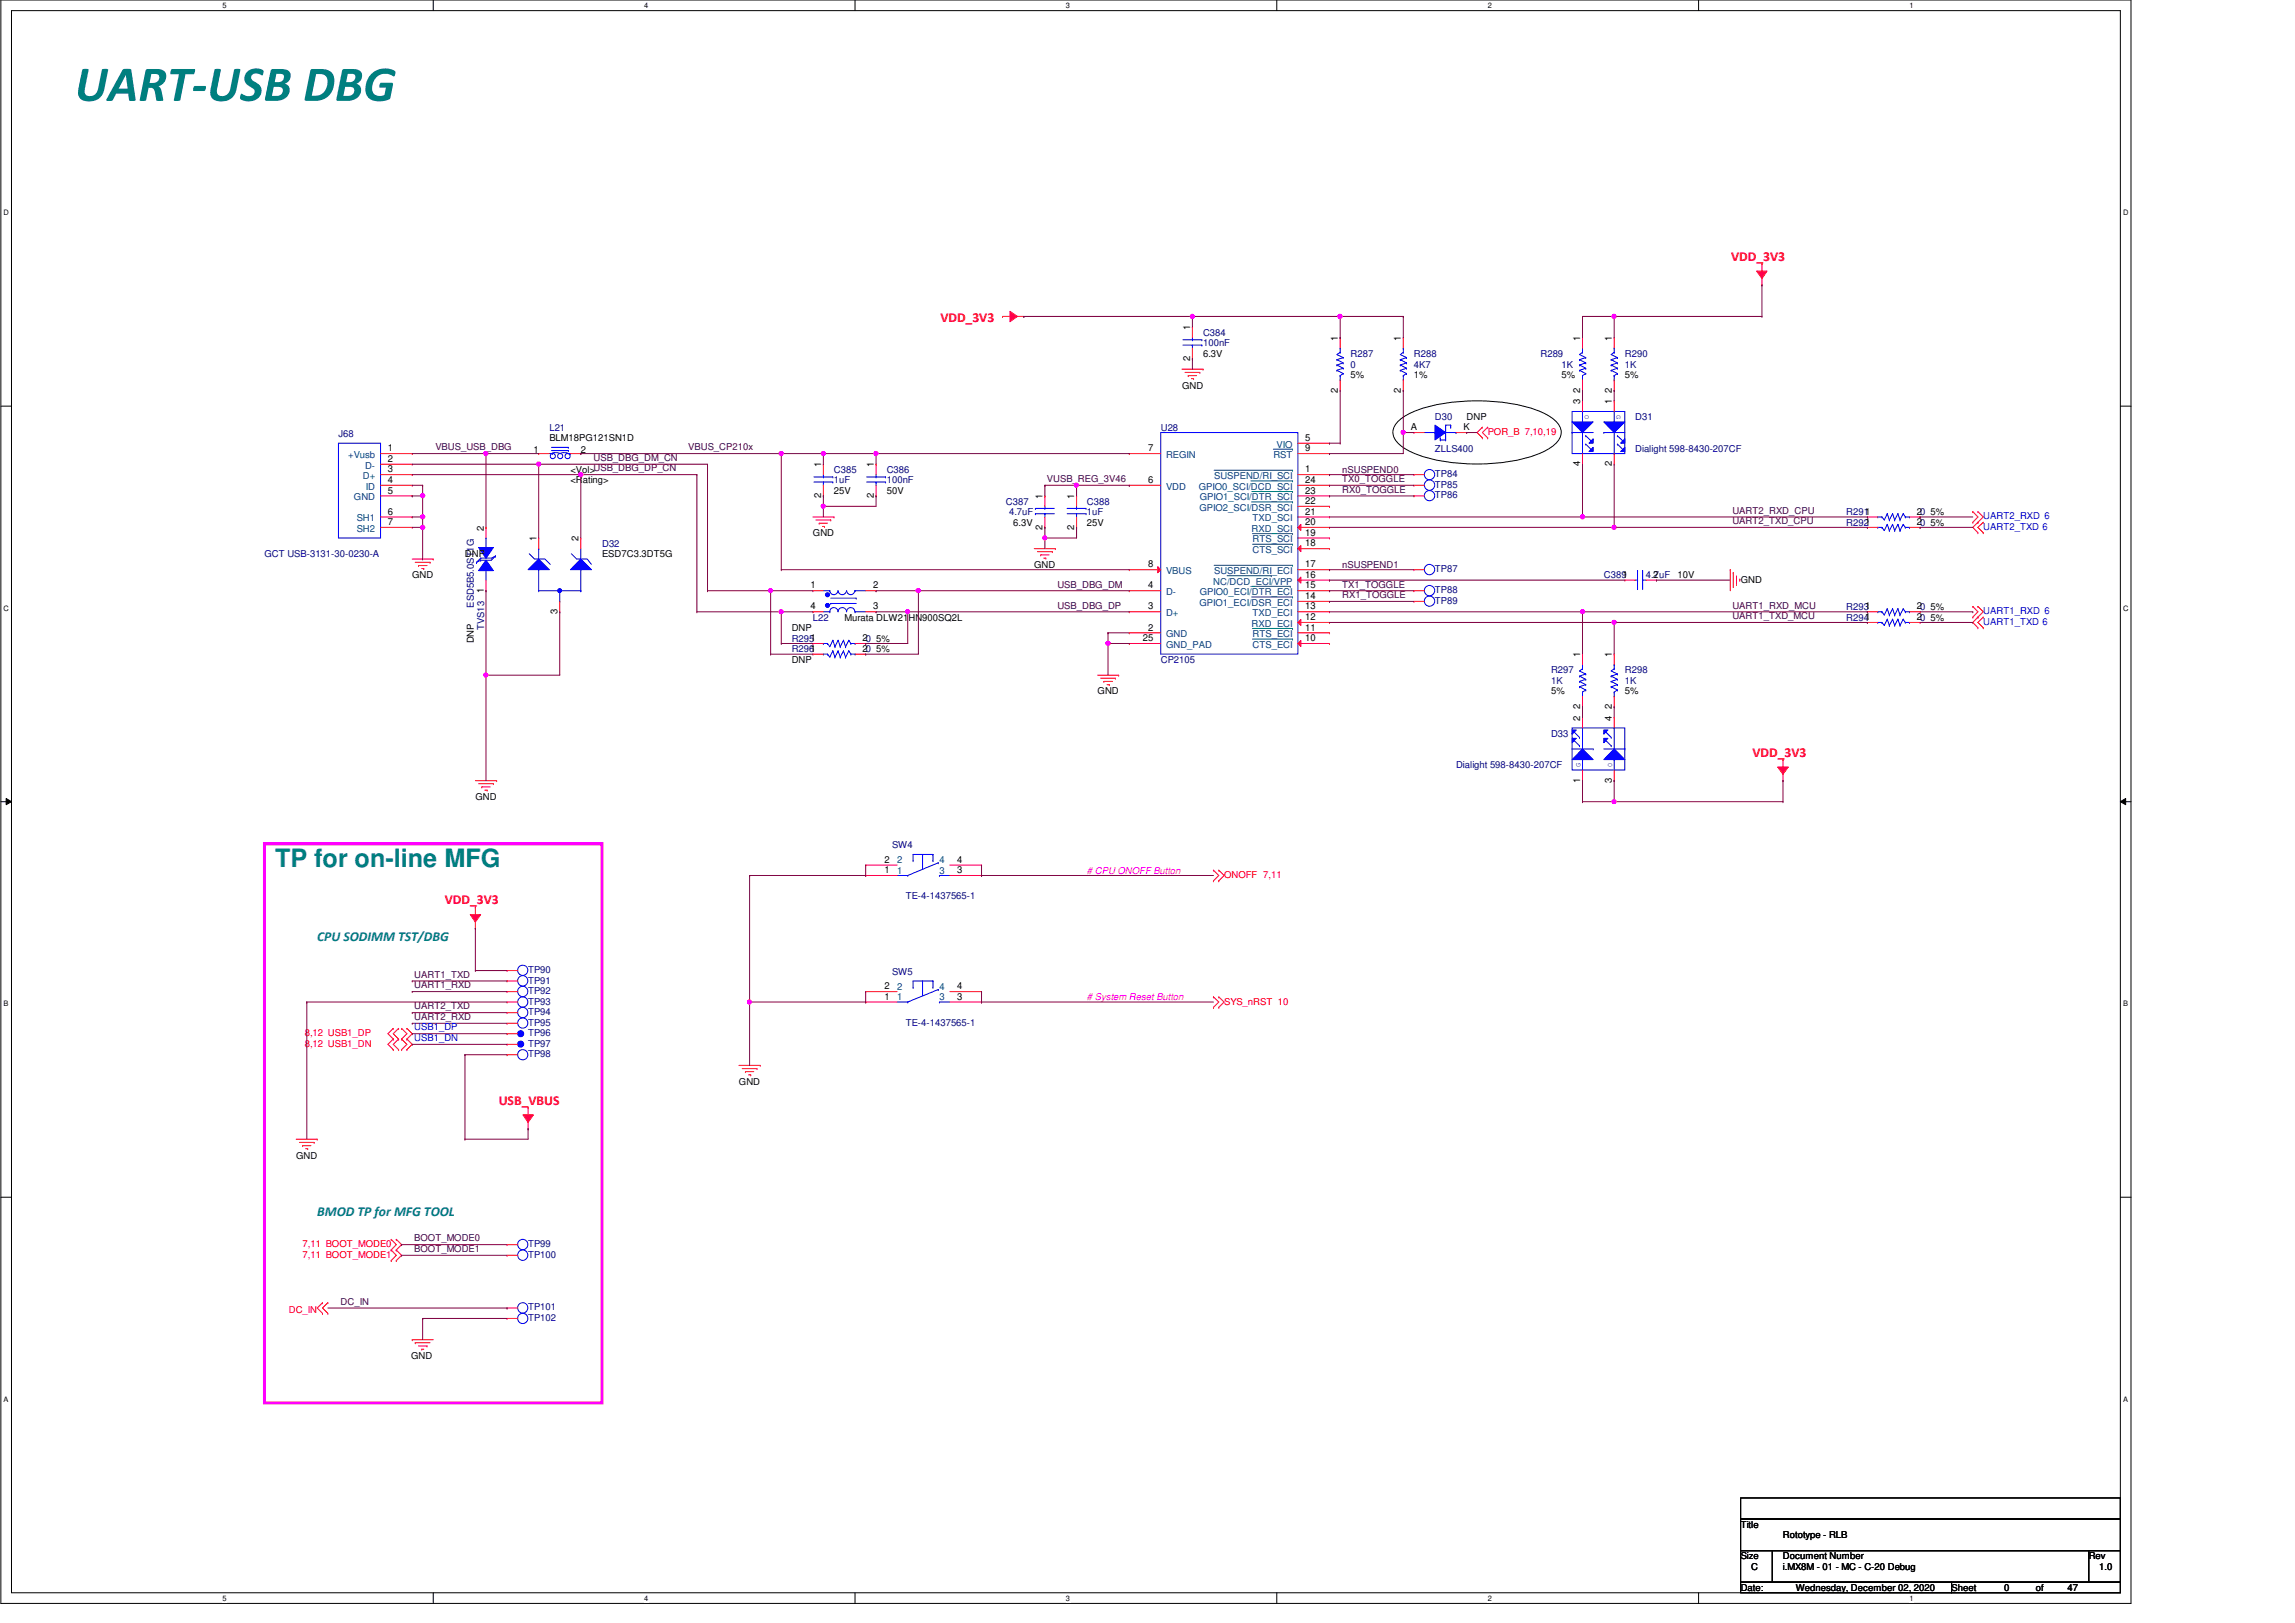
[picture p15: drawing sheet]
<svg xmlns="http://www.w3.org/2000/svg" width="420mm" height="297mm" viewBox="0 0 420 297" stroke-linecap="round" stroke-linejoin="round" font-family="sans-serif">
<defs><g id="words">
<text font-size="9.2" fill="#007f7f" x="13.7" y="18.5">UART-USB DBG</text>
<text font-size="4.6" fill="#007f7f" x="50.4" y="158.7">TP for on-line MFG</text>
<g font-size="2.5" fill="#f00">
<text x="316.9" y="47.8">VDD_3V3</text>
<text x="172.2" y="58.9">VDD_3V3</text>
<text x="320.8" y="138.5">VDD_3V3</text>
<text x="81.4" y="165.5">VDD_3V3</text>
<text x="91.3" y="202.2">USB_VBUS</text>
</g>
<g font-size="2.5" fill="#007f7f">
<text x="58.1" y="172.3">CPU SODIMM TST/DBG</text>
<text x="58.1" y="222.5">BMOD TP for MFG TOOL</text>
</g>
<g font-size="1.7">
<text x="217.9" y="60.5" transform="rotate(-90 217.9 60.5)">1</text>
<text x="220.2" y="65.3">6.3V</text>
<text x="244.9" y="62.4" transform="rotate(-90 244.9 62.4)">1</text>
<text x="256.5" y="62.4" transform="rotate(-90 256.5 62.4)">1</text>
<text x="289.3" y="62.4" transform="rotate(-90 289.3 62.4)">1</text>
<text x="295.1" y="62.4" transform="rotate(-90 295.1 62.4)">1</text>
<text x="216.4" y="71.1">GND</text>
<text x="217.9" y="66" transform="rotate(-90 217.9 66)">2</text>
<text x="244.9" y="71.8" transform="rotate(-90 244.9 71.8)">2</text>
<text x="247.3" y="69.2">5%</text>
<text x="256.5" y="71.8" transform="rotate(-90 256.5 71.8)">2</text>
<text x="258.9" y="69.2">1%</text>
<text x="285.9" y="69.2">5%</text>
<text x="289.3" y="71.8" transform="rotate(-90 289.3 71.8)">2</text>
<text x="295.1" y="71.8" transform="rotate(-90 295.1 71.8)">2</text>
<text x="297.5" y="69.2">5%</text>
<text x="268.5" y="76.9">DNP</text>
<text x="289.3" y="74" transform="rotate(-90 289.3 74)">3</text>
<text x="295.1" y="74" transform="rotate(-90 295.1 74)">1</text>
<text x="71" y="82.6">1</text>
<text x="97.7" y="82.9">1</text>
<text x="100.6" y="80.8">BLM18PG121SN1D</text>
<text x="106.3" y="82.9">2</text>
<text x="210.2" y="82.6">7</text>
<text x="239" y="80.7">5</text>
<text x="239" y="82.6">9</text>
<text x="258.3" y="78.7">A</text>
<text x="267.9" y="78.7">K</text>
<text x="71" y="84.5">2</text>
<text x="71" y="86.4">3</text>
<text x="71" y="88.4">4</text>
<text x="104.4" y="86.6">&lt;Vol&gt;USB_DBG_DP_CN</text>
<text x="104.4" y="88.5">&lt;Rating&gt;</text>
<text x="150.3" y="85.5" transform="rotate(-90 150.3 85.5)">1</text>
<text x="160" y="85.5" transform="rotate(-90 160 85.5)">1</text>
<text x="210.2" y="88.4">6</text>
<text x="239" y="86.4">1</text>
<text x="239" y="88.4">24</text>
<text x="289.3" y="85.3" transform="rotate(-90 289.3 85.3)">4</text>
<text x="295.1" y="85.3" transform="rotate(-90 295.1 85.3)">2</text>
<text x="71" y="90.3">5</text>
<text x="71" y="94.2">6</text>
<text x="150.3" y="91.1" transform="rotate(-90 150.3 91.1)">2</text>
<text x="152.7" y="90.4">25V</text>
<text x="160" y="91.1" transform="rotate(-90 160 91.1)">2</text>
<text x="162.3" y="90.4">50V</text>
<text x="190.9" y="91.3" transform="rotate(-90 190.9 91.3)">1</text>
<text x="196.7" y="91.3" transform="rotate(-90 196.7 91.3)">1</text>
<text x="239" y="90.3">23</text>
<text x="239" y="92.2">22</text>
<text x="239" y="94.2">21</text>
<text x="350.9" y="94.2">20</text>
<text x="353.4" y="94.3">5%</text>
<text x="71" y="96.1">7</text>
<text x="88.6" y="97.1" transform="rotate(-90 88.6 97.1)">2</text>
<text x="98.2" y="99.1" transform="rotate(-90 98.2 99.1)">1</text>
<text x="105.9" y="99.1" transform="rotate(-90 105.9 99.1)">2</text>
<text x="148.8" y="98.1">GND</text>
<text x="185.5" y="96.2">6.3V</text>
<text x="190.9" y="96.9" transform="rotate(-90 190.9 96.9)">2</text>
<text x="196.7" y="96.9" transform="rotate(-90 196.7 96.9)">2</text>
<text x="199" y="96.2">25V</text>
<text x="239" y="98">19</text>
<text x="239" y="100">18</text>
<text x="239" y="96.1">20</text>
<text x="350.9" y="96.1">20</text>
<text x="353.4" y="96.2">5%</text>
<text x="75.5" y="105.9">GND</text>
<text x="85.1" y="102">DNP</text>
<text x="110.2" y="102">ESD7C3.3DT5G</text>
<text x="148.4" y="107.7">1</text>
<text x="159.8" y="107.7">2</text>
<text x="189.3" y="103.9">GND</text>
<text x="210.2" y="103.8">8</text>
<text x="210.2" y="107.7">4</text>
<text x="239" y="103.8">17</text>
<text x="239" y="105.7">16</text>
<text x="239" y="107.7">15</text>
<text x="302.7" y="105.7">2</text>
<text x="307.1" y="105.9">10V</text>
<text x="318.7" y="106.6">GND</text>
<text x="88.6" y="108.5" transform="rotate(-90 88.6 108.5)">1</text>
<text x="102.1" y="112.4" transform="rotate(-90 102.1 112.4)">3</text>
<text x="148.4" y="111.5">4</text>
<text x="154.6" y="113.6">Murata DLW21HN900SQ2L</text>
<text x="159.8" y="111.5">3</text>
<text x="210.2" y="111.5">3</text>
<text x="239" y="109.6">14</text>
<text x="239" y="111.5">13</text>
<text x="239" y="113.5">12</text>
<text x="350.9" y="111.5">20</text>
<text x="350.9" y="113.5">20</text>
<text x="353.4" y="111.7">5%</text>
<text x="353.4" y="113.6">5%</text>
<text x="86.7" y="117.8" transform="rotate(-90 86.7 117.8)">DNP</text>
<text x="144.9" y="115.5">DNP</text>
<text x="157.9" y="117.3">20</text>
<text x="157.9" y="119.3">20</text>
<text x="160.4" y="117.4">5%</text>
<text x="160.4" y="119.4">5%</text>
<text x="209.2" y="117.3">25</text>
<text x="210.2" y="115.4">2</text>
<text x="239" y="115.4">11</text>
<text x="239" y="117.3">10</text>
<text x="144.9" y="121.3">DNP</text>
<text x="289.3" y="120.3" transform="rotate(-90 289.3 120.3)">1</text>
<text x="295.1" y="120.3" transform="rotate(-90 295.1 120.3)">1</text>
<text x="200.9" y="127.1">GND</text>
<text x="284" y="127.1">5%</text>
<text x="289.3" y="131.9" transform="rotate(-90 289.3 131.9)">2</text>
<text x="289.3" y="129.8" transform="rotate(-90 289.3 129.8)">2</text>
<text x="295.1" y="131.9" transform="rotate(-90 295.1 131.9)">4</text>
<text x="295.1" y="129.8" transform="rotate(-90 295.1 129.8)">2</text>
<text x="297.5" y="127.1">5%</text>
<text x="289.3" y="143.3" transform="rotate(-90 289.3 143.3)">1</text>
<text x="295.1" y="143.3" transform="rotate(-90 295.1 143.3)">3</text>
<text x="87" y="146.4">GND</text>
<text x="161.9" y="159.8">1</text>
<text x="161.9" y="157.9">2</text>
<text x="175.2" y="159.8">3</text>
<text x="175.2" y="157.9">4</text>
<text x="161.9" y="183">1</text>
<text x="161.9" y="181.1">2</text>
<text x="175.2" y="183">3</text>
<text x="175.2" y="181.1">4</text>
<text x="135.3" y="198.5">GND</text>
<text x="54.2" y="212">GND</text>
<text x="75.3" y="248.7">GND</text>
<text x="318.7" y="279.6">Title</text>
<text x="326.4" y="281.5">Rototype - RLB</text>
<text x="318.7" y="285.4">Size</text>
<text x="320.6" y="287.3">C</text>
<text x="326.4" y="285.4">Document Number</text>
<text x="326.4" y="287.3">i.MX8M - 01 - MC - C-20 Debug</text>
<text x="382.4" y="285.4">Rev</text>
<text x="384.3" y="287.3">1.0</text>
<text x="318.7" y="291.2">Date:</text>
<text x="328.7" y="291.2">Wednesday, December 02, 2020</text>
<text x="357.3" y="291.2">Sheet</text>
<text x="366.9" y="291.2">0</text>
<text x="372.7" y="291.2">of</text>
<text x="378.5" y="291.2">47</text>
</g>
<g font-size="1.7" fill="#00007f">
<text x="220.2" y="61.5">C384</text>
<text x="220.2" y="63.4">100nF</text>
<text x="247.3" y="65.3">R287</text>
<text x="258.9" y="65.3">R288</text>
<text x="282" y="65.3">R289</text>
<text x="297.5" y="65.3">R290</text>
<text x="247.3" y="67.3">0</text>
<text x="258.9" y="67.3">4K7</text>
<text x="285.9" y="67.3">1K</text>
<text x="297.5" y="67.3">1K</text>
<text x="262.7" y="76.9">D30</text>
<text x="299.4" y="76.9">D31</text>
<text x="62" y="80">J68</text>
<text x="100.6" y="78.8">L21</text>
<text x="212.5" y="78.8">U28</text>
<text x="262.7" y="82.7">ZLLS400</text>
<text x="299.4" y="82.7">Dialight 598-8430-207CF</text>
<text x="152.7" y="86.6">C385</text>
<text x="152.7" y="88.5">1uF</text>
<text x="162.3" y="86.6">C386</text>
<text x="162.3" y="88.5">100nF</text>
<text x="262.7" y="89.3">TP85</text>
<text x="262.7" y="87.3">TP84</text>
<text x="184.1" y="92.4">C387</text>
<text x="184.7" y="94.3">4.7uF</text>
<text x="199" y="92.4">C388</text>
<text x="199" y="94.3">1uF</text>
<text x="262.7" y="91.2">TP86</text>
<text x="338" y="94.3">R2911</text>
<text x="110.2" y="100.1">D32</text>
<text x="338" y="96.2">R2921</text>
<text x="48.4" y="102">GCT USB-3131-30-0230-A</text>
<text x="262.7" y="104.7">TP87</text>
<text x="293.6" y="105.9">C3891</text>
<text x="301.3" y="105.9">4.7uF</text>
<text x="86.7" y="111.2" transform="rotate(-90 86.7 111.2)">ESD5B5.0ST1G</text>
<text x="148.8" y="113.6">L22</text>
<text x="262.7" y="110.5">TP89</text>
<text x="262.7" y="108.6">TP88</text>
<text x="338" y="111.7">R2931</text>
<text x="338" y="113.6">R2941</text>
<text x="88.6" y="115.3" transform="rotate(-90 88.6 115.3)">TVS13</text>
<text x="144.9" y="117.4">R2951</text>
<text x="144.9" y="119.4">R2961</text>
<text x="212.5" y="121.3">CP2105</text>
<text x="284" y="123.2">R297</text>
<text x="284" y="125.2">1K</text>
<text x="297.5" y="123.2">R298</text>
<text x="297.5" y="125.2">1K</text>
<text x="284" y="134.8">D33</text>
<text x="266.6" y="140.6">Dialight 598-8430-207CF</text>
<text x="163.3" y="155.3">SW4</text>
<text x="165.8" y="164.5">TE-4-1437565-1</text>
<text x="96.7" y="178.1">TP90</text>
<text x="163.3" y="178.4">SW5</text>
<text x="96.7" y="180">TP91</text>
<text x="96.7" y="185.8">TP94</text>
<text x="96.7" y="183.9">TP93</text>
<text x="96.7" y="181.9">TP92</text>
<text x="96.7" y="187.7">TP95</text>
<text x="96.7" y="189.7">TP96</text>
<text x="96.7" y="191.6">TP97</text>
<text x="165.8" y="187.7">TE-4-1437565-1</text>
<text x="96.7" y="193.5">TP98</text>
<text x="96.7" y="230.2">TP100</text>
<text x="96.7" y="228.3">TP99</text>
<text x="96.7" y="239.8">TP101</text>
<text x="96.7" y="241.8">TP102</text>
</g>
<g font-size="1.7" fill="#00407f">
<text x="63.7" y="83.8">+Vusb</text>
<text x="213.5" y="83.8">REGIN</text>
<text x="233.1" y="83.8">RST</text>
<text x="233.7" y="81.9">VIO</text>
<text x="66.4" y="87.7">D+</text>
<text x="66.8" y="85.8">D-</text>
<text x="67" y="89.6">ID</text>
<text x="213.5" y="89.6">VDD</text>
<text x="219.5" y="89.6">GPIO0_SCI/DCD_SCI</text>
<text x="222.3" y="87.7">SUSPEND/RI_SCI</text>
<text x="64.8" y="91.6">GND</text>
<text x="65.3" y="95.4">SH1</text>
<text x="219.6" y="93.5">GPIO2_SCI/DSR_SCI</text>
<text x="219.7" y="91.6">GPIO1_SCI/DTR_SCI</text>
<text x="229.3" y="95.4">TXD_SCI</text>
<text x="65.3" y="97.3">SH2</text>
<text x="229.1" y="97.3">RXD_SCI</text>
<text x="229.3" y="99.3">RTS_SCI</text>
<text x="229.3" y="101.2">CTS_SCI</text>
<text x="213.5" y="105.1">VBUS</text>
<text x="222.1" y="107">NC/DCD_ECI/VPP</text>
<text x="222.3" y="105.1">SUSPEND/RI_ECI</text>
<text x="213.5" y="108.9">D-</text>
<text x="213.5" y="112.8">D+</text>
<text x="219.6" y="110.9">GPIO1_ECI/DSR_ECI</text>
<text x="219.7" y="108.9">GPIO0_ECI/DTR_ECI</text>
<text x="229.3" y="112.8">TXD_ECI</text>
<text x="213.5" y="116.6">GND</text>
<text x="213.5" y="118.6">GND_PAD</text>
<text x="229.1" y="114.7">RXD_ECI</text>
<text x="229.3" y="116.6">RTS_ECI</text>
<text x="229.3" y="118.6">CTS_ECI</text>
<text x="164.2" y="159.9">1</text>
<text x="164.2" y="158">2</text>
<text x="172" y="159.9">3</text>
<text x="172" y="158">4</text>
<text x="164.2" y="183.1">1</text>
<text x="164.2" y="181.1">2</text>
<text x="172" y="183.1">3</text>
<text x="172" y="181.1">4</text>
</g>
<g font-size="1.7" fill="#400040">
<text x="79.7" y="82.4">VBUS_USB_DBG</text>
<text x="126" y="82.4">VBUS_CP210x</text>
<text x="108.7" y="84.4">USB_DBG_DM_CN</text>
<text x="191.7" y="88.2">VUSB_REG_3V46</text>
<text x="245.7" y="86.5">nSUSPEND0</text>
<text x="245.7" y="88.2">TX0_TOGGLE</text>
<text x="245.7" y="90.2">RX0_TOGGLE</text>
<text x="317.1" y="94">UART2_RXD_CPU</text>
<text x="317.1" y="95.9">UART2_TXD_CPU</text>
<text x="193.6" y="107.5">USB_DBG_DM</text>
<text x="245.7" y="107.5">TX1_TOGGLE</text>
<text x="245.7" y="103.9">nSUSPEND1</text>
<text x="193.6" y="111.4">USB_DBG_DP</text>
<text x="245.7" y="109.5">RX1_TOGGLE</text>
<text x="317.1" y="111.4">UART1_RXD_MCU</text>
<text x="317.1" y="113.3">UART1_TXD_MCU</text>
<text x="75.9" y="178.9">UART1_TXD</text>
<text x="75.9" y="180.9">UART1_RXD</text>
<text x="75.9" y="184.7">UART2_TXD</text>
<text x="75.9" y="186.7">UART2_RXD</text>
<text x="75.9" y="227.2">BOOT_MODE0</text>
<text x="75.9" y="229.2">BOOT_MODE1</text>
<text x="62.3" y="238.8">DC_IN</text>
</g>
<g font-size="1.7" fill="#f00">
<text x="272.4" y="79.6">POR_B 7,10,19</text>
<text x="224.1" y="160.7">ONOFF 7,11</text>
<text x="224.1" y="183.9">SYS_nRST 10</text>
<text x="55.8" y="191.6">8,12 USB1_DN</text>
<text x="55.8" y="189.7">8,12 USB1_DP</text>
<text x="55.4" y="228.3">7,11 BOOT_MODE0</text>
<text x="55.4" y="230.2">7,11 BOOT_MODE1</text>
<text x="52.9" y="240.2">DC_IN</text>
</g>
<g font-size="1.7" fill="#00f">
<text x="363.1" y="95">UART2_RXD 6</text>
<text x="363.1" y="97">UART2_TXD 6</text>
<text x="363.1" y="112.4">UART1_RXD 6</text>
<text x="363.1" y="114.3">UART1_TXD 6</text>
<text x="75.9" y="188.6">USB1_DP</text>
<text x="75.9" y="190.5">USB1_DN</text>
</g>
<g font-size="1.7" fill="#f0f">
<text x="199" y="159.9"># CPU ONOFF Button</text>
<text x="199" y="183"># System Reset Button</text>
</g>
<g font-size="1.4">
<text x="40.7" y="1.4">5</text>
<text x="117.9" y="1.4">4</text>
<text x="195.1" y="1.4">3</text>
<text x="272.4" y="1.4">2</text>
<text x="349.6" y="1.4">1</text>
<text x=".7" y="39.4">D</text>
<text x="388.7" y="39.4">D</text>
<text x=".7" y="111.8">C</text>
<text x="388.7" y="111.8">C</text>
<text x=".7" y="184.1">B</text>
<text x="388.7" y="184.1">B</text>
<text x=".7" y="256.5">A</text>
<text x="388.7" y="256.5">A</text>
<text x="40.7" y="292.9">5</text>
<text x="117.9" y="292.9">4</text>
<text x="195.1" y="292.9">3</text>
<text x="272.4" y="292.9">2</text>
<text x="349.6" y="292.9">1</text>
</g>
<g font-size="1.3" fill="#00f">
<text x="290.1" y="75.9" transform="rotate(90 290.1 75.9)">O</text>
<text x="295.9" y="75.9" transform="rotate(90 295.9 75.9)">G</text>
<text x="289.3" y="140.4" transform="rotate(-90 289.3 140.4)">G</text>
<text x="295.1" y="140.4" transform="rotate(-90 295.1 140.4)">O</text>
</g>
</g></defs>
<path d="M.2 0h389.9v293.5h-389.9zM2.1 1.9h386.1v289.6h-386.1z" fill="none" stroke="#000" stroke-width=".18"/>
<g fill="#fff">
<path d="M40.7 .2h.8v1.5h-.8z"/>
<path d="M40.7 291.7h.8v1.5h-.8z"/>
</g>
<path d="M79.3 0v1.9M79.3 291.5v2" fill="none" stroke="#000" stroke-width=".18"/>
<g fill="#fff">
<path d="M117.9 .2h.8v1.5h-.8z"/>
<path d="M117.9 291.7h.8v1.5h-.8z"/>
</g>
<path d="M156.5 0v1.9M156.5 291.5v2" fill="none" stroke="#000" stroke-width=".18"/>
<g fill="#fff">
<path d="M195.1 .2h.8v1.5h-.8z"/>
<path d="M195.1 291.7h.8v1.5h-.8z"/>
</g>
<path d="M233.8 0v1.9M233.8 291.5v2" fill="none" stroke="#000" stroke-width=".18"/>
<g fill="#fff">
<path d="M272.4 .2h.7v1.5h-.7z"/>
<path d="M272.4 291.7h.7v1.5h-.7z"/>
</g>
<path d="M311 0v1.9M311 291.5v2" fill="none" stroke="#000" stroke-width=".18"/>
<g fill="#fff">
<path d="M349.6 .2h.7v1.5h-.7z"/>
<path d="M349.6 291.7h.7v1.5h-.7z"/>
<path d="M.7 38.1h.9v1.6h-.9z"/>
<path d="M388.7 38.1h1v1.6h-1z"/>
<path d="M.7 110.5h.9v1.6h-.9z"/>
<path d="M388.7 110.5h1v1.6h-1z"/>
</g>
<path d="M.2 74.3h1.9M388.2 74.3h1.9" fill="none" stroke="#000" stroke-width=".18"/>
<g fill="#fff">
<path d="M.7 182.9h.9v1.5h-.9z"/>
<path d="M388.7 182.9h.9v1.5h-.9z"/>
</g>
<path d="M.2 146.7h1.9M1.1 146.1l1 .6-1 .6zM388.2 146.7l1-.6v1.2zM388.2 146.7h1.9" fill="none" stroke="#000" stroke-width=".18"/>
<path d="M1.1 146.1l1 .6-1 .6zM388.2 146.7l1-.6v1.2z" fill="#000"/>
<g fill="#fff">
<path d="M.7 255.3h.9v1.5h-.9z"/>
<path d="M388.7 255.3h.9v1.5h-.9z"/>
</g>
<path d="M255.9 77.2a13.1 13.1 0 0 1 6.2-2.9 36.7 36.7 0 0 1 19.2 .8 6.8 6.8 0 0 1 4.4 3.4 2.86 2.86 0 0 1-1.4 3.2 21.2 21.2 0 0 1-10.4 3.1 32.7 32.7 0 0 1-15.5-2.1 6 6 0 0 1-3.3-2.9 2.58 2.58 0 0 1 .8-2.6zM.2 219.1h1.9M388.2 219.1h1.9" fill="none" stroke="#000" stroke-width=".18"/>
<path d="M48.4 154.4h61.8v102.4h-61.8z" fill="none" stroke="#f0f" stroke-width=".55"/>
<g fill="none" stroke="#f00" stroke-width=".18">
<path d="M148.8 94.6h3.9M149.4 95.2h2.7M150 95.8h.1M150 95.8h1.5M150.6 96.4h.3M150.9 96.4h.1M152.1 95.2h.1M152.7 94.6h.1M189.3 100.4h3.9M189.9 101h2.7M190.5 101.6h.1M190.5 101.6h1.6"/>
<path d="M191.1 102.2h.4M191.5 102.2h.1M192.6 101h.1M193.2 100.4h.1M316.8 104.3h.1M316.8 104.3v3.8M317.3 104.8h.1M317.3 104.8v2.7M317.9 107h.1M317.9 105.4v1.6M318.5 106h.1M318.5 106v.4"/>
<path d="M200.9 123.6h3.9M201.5 124.1h2.7M202.1 124.7h.1M202.1 124.7h1.6M202.7 125.3h.4M203.1 125.3h.1M204.2 124.1h.1M204.8 123.6h.1M326.4 142.9h.1M326.4 141.5v1.4"/>
</g>
<path d="M325.4 140.4h2l-1 1.3z" fill-rule="evenodd" fill="#f00"/>
<g fill="none" stroke="#f00" stroke-width=".18">
<path d="M186.1 57.9h1.3M187.4 57.9h.1M216.4 67.6h3.8M216.9 68.2h2.8M217.5 68.7h.1M217.5 68.7h1.6M218.1 69.3h.4M218.5 69.3h.1M219.7 68.2h.1M220.2 67.6h.1M326.4 139h.1M326.4 139v2.1"/>
<path d="M325.4 140.4h2l-1 1.3z"/>
</g>
<path d="M184.9 57l1.4 .9-1.4 1z" fill-rule="evenodd" fill="#f00"/>
<g fill="none" stroke="#f00" stroke-width=".18">
<path d="M183.5 57.9h.1M183.5 57.9h2.2M184.9 57l1.4 .9-1.4 1zM322.6 52.2h.1M322.6 50.8v1.4M75.5 102.3h3.8M76 102.9h2.7M76.6 103.5h.1M76.6 103.5h1.6M77.2 104.1h.4M77.6 104.1h.1M78.7 102.9h.1"/>
<path d="M79.3 102.3h.1M87 142.9h3.9M87.6 143.4h2.7M88.2 144h.1M88.2 144h1.5M88.8 144.6h.4M89.2 144.6h.1M90.3 143.4h.1M90.9 142.9h.1"/>
</g>
<path d="M321.6 49.6h1.9l-.9 1.4z" fill-rule="evenodd" fill="#f00"/>
<path d="M321.6 49.6h1.9l-.9 1.4zM322.6 48.3h.1M322.6 48.3v2.1M87 169.9h.1M87 168.5v1.4" fill="none" stroke="#f00" stroke-width=".18"/>
<path d="M86.1 167.4h1.9l-1 1.3z" fill-rule="evenodd" fill="#f00"/>
<g fill="none" stroke="#f00" stroke-width=".18">
<path d="M86.1 167.4h1.9l-1 1.3zM87 166h.1M87 166v2.1M135.3 195h3.9M135.9 195.6h2.7M136.5 196.1h.1M136.5 196.1h1.5M137 196.7h.4M137.4 196.7h.1M138.6 195.6h.1M139.2 195h.1M54.2 208.5h3.9"/>
<path d="M54.8 209.1h2.7M55.4 209.7h.1M55.4 209.7h1.5M56 210.2h.3M56.3 210.2h.1M57.5 209.1h.1M58.1 208.5h.1M96.7 206.6h.1M96.7 205.2v1.4M75.5 245.2h.1M75.5 245.2h3.8M76 245.7h.1"/>
<path d="M76 245.7h2.7M76.6 246.3h1.6M77.2 246.9h.1M77.2 246.9h.4M78.2 246.3h.1"/>
</g>
<path d="M95.7 204h2l-1 1.4z" fill-rule="evenodd" fill="#f00"/>
<g fill="none" stroke="#f00" stroke-width=".18">
<path d="M271.4 78.2h.1M271.4 78.2l-1 1 1 .9M272.4 78.2h.1M272.4 78.2l-1 1 1 .9M98.6 83h.1M98.6 83h2M104.4 83h1.9M106.3 83h.1M160.4 85h.1M160.4 90.8h.1M160.4 85v1.9M160.4 88.8v2"/>
<path d="M197.1 90.8h.1M197.1 96.5h.1M197.1 90.8v1.9M197.1 94.6v1.9M258.9 88.8h.1M258.9 88.8h1.9M271.4 80.1h.1M272.4 80.1h.1M341.9 96.5h.1M341.9 96.5h1.9M349.6 96.5h1.9M351.5 96.5h.1"/>
<path d="M361.2 93.6h.1M361.2 95.6h.1M361.2 93.6l.9 1-.9 1M362.1 95.6h.1M362.1 97.5h.1M362.1 93.6h.1M362.1 93.6l1 1-1.9 1.9 .9 1M363.1 97.5h.1M363.1 95.6h.1M363.1 95.6l-1 .9 1 1M148.8 117.8h.1M148.8 117.8h1.9"/>
<path d="M156.5 117.8h2M158.5 117.8h.1M258.9 110.1h.1M258.9 110.1h1.9M289.7 119.7h.1M289.7 119.7v1.9M341.9 112h.1M341.9 112h1.9M349.6 112h1.9M351.5 112h.1M361.2 111h.1M361.2 112.9h.1"/>
<path d="M361.2 111l.9 1-.9 .9M362.1 111h.1M362.1 112.9h.1M362.1 114.9h.1M362.1 111l1 1-1 .9M362.1 112.9l-.9 1 .9 1M363.1 114.9h.1M363.1 112.9h.1M363.1 112.9l-1 1 1 1M289.7 129.4h.1M289.7 127.4v2M158.5 158.3h.1"/>
<path d="M158.5 158.3h5.7M173.9 158.3h5.8M179.7 158.3h.1M222.2 159.3h.1M222.2 159.3l.9 .9-.9 1M223.1 159.3h.1M223.1 159.3l1 .9-1 1M92.8 177.6h.1M92.8 177.6h2M158.5 160.2h.1M158.5 160.2h5.7M173.9 160.2h5.8"/>
<path d="M179.7 160.2h.1M222.2 161.2h.1M223.1 161.2h.1M72 190.2h.1M72 192.1h.1M72 188.2h.1M72 190.2l-1 .9 1 1M72 188.2l-1 1 1 1M73 192.1h.1M73 190.2h.1M73 188.2h.1M73 190.2l-1 .9 1 1"/>
<path d="M73 188.2l-1 1 1 1M73.5 192.1h.1M73.5 190.2h.1M73.5 188.2h.1M73.5 190.2l1 .9-1 1M73.5 188.2l1 1-1 1M74.5 190.2h.1M74.5 192.1h.1M74.5 188.2h.1M74.5 190.2l1 .9-1 1M74.5 188.2l1 1-1 1M92.8 193h.1"/>
<path d="M92.8 187.3h.1M92.8 193h2M92.8 187.3h2M222.2 182.5h.1M222.2 184.4h.1M222.2 182.5l.9 .9-.9 1M223.1 182.5h.1M223.1 184.4h.1M223.1 182.5l1 .9-1 1M95.7 204h2l-1 1.4zM96.7 202.7h.1M96.7 202.7v2.2"/>
<path d="M59 238.4h.1M59 238.4l-.9 1 .9 1M60 238.4h.1M60 238.4l-1 1 1 1M71.6 228.8h.1M71.6 226.8h.1M71.6 230.7h.1M71.6 226.8l.9 1-.9 1M71.6 228.8l.9 .9-.9 1M72.5 226.8h.1M72.5 228.8h.1M72.5 230.7h.1"/>
<path d="M72.5 226.8l1 1-1 1M72.5 228.8l1 .9-1 1M92.8 239.4h.1M92.8 229.7h.1M92.8 239.4h2M92.8 229.7h2M59 240.4h.1M60 240.4h.1M92.8 241.3h.1M92.8 241.3h2"/>
</g>
<path d="M318.7 274.2h69.5v3.8h-69.5zM318.7 278h69.5v5.8h-69.5zM318.7 283.8h5.8v5.8h-5.8zM318.7 289.6h38.6v1.9h-38.6zM324.5 283.8h57.9v5.8h-57.9zM357.3 289.6h30.9v1.9h-30.9zM382.4 283.8h5.8v5.8h-5.8z" fill="none" stroke="#000" stroke-width=".18"/>
<g fill="none" stroke="#00f" stroke-width=".18">
<path d="M89 98.5h.1M89 98.5v1.9M100.6 83h.5M101 82.5h3M101 81.9h3M101.1 82.9l.7-.1 .7 .2M101.1 83h.1M102.6 82.9l.7-.1 .7 .2M103.8 83h.6M104 82.5h.1M104 81.9h.1M104.4 83h.1"/>
<path d="M158.7 88.2h3.4M158.7 87.3h3.4M160.4 87.3h.1M160.4 88.2h.1M160.4 86.9v.4M160.4 88.2v.6M162.1 88.2h.1M162.1 87.3h.1M195.4 94h3.4M195.4 93h3.4M197.1 93h.1M197.1 94h.1"/>
<path d="M197.1 92.7v.3M197.1 94v.6M198.8 94h.1M198.8 93h.1M343.8 96.5h.1M343.8 96.5h.7M344.5 96.5h.1M345.5 96h.1M345.5 96l.4 1.1M345.5 96l-.5 1.1-.5-.6M345.9 97.1h.1M346.5 96h.1"/>
<path d="M346.5 96l-.6 1.1M346.5 96l.4 1.1M346.9 97.1h.1M347.5 96h.1M347.5 96l.3 1.1M347.5 96l-.6 1.1M347.8 97.1h.1M348.4 96h.1M348.4 96l-.6 1.1M348.4 96l.4 .5M348.8 96.5h.1M348.8 96.5h.8"/>
<path d="M349.6 96.5h.1M87.2 102.9h.1M88 102.2h.1M88 102.5h.1M88 102.2l-.8 .7M88 102.5l-.8 .4M89 104.3h.1M89 104.3v1.9M90.7 101.8h.1M90.7 101.8l-.8 .4h-1.9M90.7 101.8l-.8 .7h-1.9M150.7 117.8h.1"/>
<path d="M150.7 117.8h.8M151.5 117.8h.1M152.5 117.2h.1M152.5 117.2l.4 1.2M152.5 117.2l-.6 1.2-.4-.6M152.9 118.4h.1M153.4 117.2h.1M153.4 117.2l-.5 1.2M153.4 117.2l.4 1.2M153.8 118.4h.1M154.4 117.2h.1M154.4 117.2l.4 1.2"/>
<path d="M154.4 117.2l-.6 1.2M154.8 118.4h.1M155.4 117.2h.1M155.4 117.2l-.6 1.2M155.4 117.2l.4 .6M155.8 117.8h.1M155.8 117.8h.7M156.5 117.8h.1M343.8 112h.1M343.8 112h.7M344.5 112h.1M345.5 111.4h.1"/>
<path d="M345.5 111.4l.4 1.2M345.5 111.4l-.5 1.2-.5-.6M345.9 112.6h.1M346.5 111.4h.1M346.5 111.4l-.6 1.2M346.5 111.4l.4 1.2M346.9 112.6h.1M347.5 111.4h.1M347.5 111.4l.3 1.2M347.5 111.4l-.6 1.2M347.8 112.6h.1M348.4 111.4h.1"/>
<path d="M348.4 111.4l-.6 1.2M348.4 111.4l.4 .6M348.8 112h.1M348.8 112h.8M349.6 112h.1M289.2 125.7h.1M289.2 124.7h.1M289.2 123.7h.1M289.2 124.7l1.1 .6M289.2 123.7l1.1 .6M289.2 125.7l1.1 .6M289.7 126.7h.1"/>
<path d="M289.7 121.6h.1M289.7 127.4h.1M289.7 122.4h.1M289.7 122.4l-.5 .4 1.1 .6M289.7 121.6v.8M289.7 126.7v.7M290.3 125.3h.1M290.3 124.3h.1M290.3 123.4h.1M290.3 126.3h.1M290.3 125.3l-1.1 .4M290.3 124.3l-1.1 .4"/>
<path d="M290.3 123.4l-1.1 .3M290.3 126.3l-.6 .4M167.2 157.5h.1M168.9 156.4h.1M168.9 156.4v2.7M170.8 156.4h.1M170.8 157.5h.1M170.8 156.4h-3.6v1.1M170.8 156.4v1.1M171.8 157.9h.1M171.8 157.9l-5.6 2.3M164.2 160.2h2"/>
<path d="M166.2 160.2h.1M172 160.2h.1M172 160.2h1.9"/>
<circle cx="101.2" cy="83.5" r=".47"/>
<circle cx="102.6" cy="83.5" r=".47"/>
<circle cx="103.9" cy="83.5" r=".47"/>
<circle cx="261.7" cy="88.8" r=".95"/>
<circle cx="261.7" cy="110" r=".95"/>
<circle cx="95.7" cy="177.6" r=".94"/>
<circle cx="95.7" cy="187.2" r=".94"/>
<circle cx="95.7" cy="193" r=".94"/>
<circle cx="95.7" cy="239.4" r=".94"/>
<circle cx="95.7" cy="229.7" r=".94"/>
<circle cx="95.7" cy="241.3" r=".94"/>
</g>
<path d="M89 102.5l1.3 1.9h-2.7z" fill-rule="evenodd" fill="#00f"/>
<path d="M89 102.5l1.3 1.9h-2.7z" fill="none" stroke="#00f" stroke-width=".18"/>
<path d="M87.6 100.2h2.7l-1.3 2z" fill-rule="evenodd" fill="#00f"/>
<g fill="none" stroke="#00f" stroke-width=".18">
<path d="M244.8 67.8h.1M244.8 66.8h.1M244.8 65.8h.1M244.8 66.8l1.1 .6M244.8 65.8l1.1 .6M244.8 67.8l1.1 .6M245.4 68.7h.1M245.4 63.7h.1M245.4 69.5h.1M245.4 64.5h.1M245.4 64.5l-.6 .4 1.1 .5M245.4 63.7v.8"/>
<path d="M245.4 68.7v.8M245.9 67.4h.1M245.9 66.4h.1M245.9 65.4h.1M245.9 68.4h.1M245.9 67.4l-1.1 .4M245.9 66.4l-1.1 .4M245.9 65.4l-1.1 .4M245.9 68.4l-.5 .3M295 67.8h.1M295 66.8h.1M295 65.8h.1"/>
<path d="M295 66.8l1.1 .6M295 65.8l1.1 .6M295 67.8l1.1 .6M295.5 68.7h.1M295.5 63.7h.1M295.5 69.5h.1M295.5 64.5h.1M295.5 64.5l-.5 .4 1.1 .5M295.5 63.7v.8M295.5 68.7v.8M296.1 67.4h.1M296.1 66.4h.1"/>
<path d="M296.1 65.4h.1M296.1 68.4h.1M296.1 67.4l-1.1 .4M296.1 66.4l-1.1 .4M296.1 65.4l-1.1 .4M296.1 68.4l-.6 .3M343.8 94.6h.1M343.8 94.6h.7M344.5 94.6h.1M345.5 94h.1M345.5 94l.4 1.2M345.5 94l-.5 1.2-.5-.6"/>
<path d="M345.9 95.2h.1M346.5 94h.1M346.5 94l-.6 1.2M346.5 94l.4 1.2M346.9 95.2h.1M347.5 94h.1M347.5 94l.3 1.2M347.5 94l-.6 1.2M347.8 95.2h.1M348.4 94h.1M348.4 94l-.6 1.2M348.4 94l.4 .6"/>
<path d="M348.8 94.6h.1M348.8 94.6h.8M349.6 94.6h.1M87.6 100.2h2.7l-1.3 2zM288.2 135.6l1 .9M288.2 134l1 1M289.2 136.5h.1M289.2 135h.1M289.7 133.2h.1M289.7 133.2v3.9"/>
<circle cx="261.7" cy="90.7" r=".95"/>
<circle cx="95.7" cy="179.5" r=".94"/>
</g>
<g fill="none" stroke="#f00" stroke-width=".18">
<path d="M245.4 61.8h.1M245.4 71.5h.1M245.4 61.8v1.9M245.4 69.5v2M295.5 61.8h.1M295.5 71.5h.1M295.5 61.8v1.9M295.5 69.5v2M89 96.5h.1M89 96.5v2M258.9 90.8h.1M258.9 90.8h1.9"/>
<path d="M341.9 94.6h.1M341.9 94.6h1.9M349.6 94.6h1.9M351.5 94.6h.1M89 108.1h.1M89 106.2v1.9M92.8 179.5h.1M92.8 179.5h2"/>
</g>
<path d="M289.7 137.1l2 1.9h-3.9z" fill="#00f"/>
<path d="M289.7 137.1l2 1.9h-3.9z" fill="none" stroke="#00f" stroke-width=".18"/>
<path d="M287.8 135.1h.8l-.8 .8z" fill="#00f"/>
<path d="M287.8 135.1h.8l-.8 .8z" fill="none" stroke="#00f" stroke-width=".18"/>
<path d="M287.8 133.6h.8l-.8 .8z" fill="#00f"/>
<path d="M287.8 133.6h.8l-.8 .8zM287.8 137.1h3.9M289.7 139h.1M289.7 139v1.9M291.7 137.1h.1M294 135.6l1 .9M294 134l1 1M295 136.5h.1M295 135h.1M295.5 133.2h.1M295.5 133.2v3.9" fill="none" stroke="#00f" stroke-width=".18"/>
<path d="M295.5 137.1l2 1.9h-3.9z" fill="#00f"/>
<path d="M295.5 137.1l2 1.9h-3.9z" fill="none" stroke="#00f" stroke-width=".18"/>
<path d="M293.6 135.1h.8l-.8 .8z" fill="#00f"/>
<path d="M293.6 135.1h.8l-.8 .8z" fill="none" stroke="#00f" stroke-width=".18"/>
<path d="M293.6 133.6h.8l-.8 .8z" fill="#00f"/>
<g fill="none" stroke="#00f" stroke-width=".18">
<path d="M150.7 112h1.2M150.7 108.1h1.2M151.5 108.7h.1M151.9 112h.1M151.9 112a.74 .74 0 0 1 .8-.8 .74 .74 0 0 1 .7 .8M151.9 108.1a.74 .74 0 0 0 .8 .7 .74 .74 0 0 0 .7-.7M151.9 108.1h.1M152.1 110.4h.1M152.1 109.5h4.6M152.1 110.4h4.6M153.4 112a.76 .76 0 0 1 .8-.8 .76 .76 0 0 1 .8 .8M153.4 108.1a.76 .76 0 0 0 .8 .7 .76 .76 0 0 0 .8-.7"/>
<path d="M155 112a.74 .74 0 0 1 .8-.8 .74 .74 0 0 1 .7 .8M155 108.1a.74 .74 0 0 0 .8 .7 .74 .74 0 0 0 .7-.7M156.5 112h.1M156.5 108.1h.1M156.5 112h2M156.5 108.1h2M156.7 109.5h.1M287.8 133.2h9.7v7.7h-9.7zM293.6 133.6h.8l-.8 .8zM293.6 137.1h3.9M295.5 139h.1M295.5 139v1.9"/>
<path d="M297.5 137.1h.1"/>
</g>
<path d="M289.7 131.3h.1M289.7 131.3v1.9M295.5 131.3h.1M295.5 131.3v1.9M289.7 142.9h.1M289.7 140.9v2M295.5 142.9h.1M295.5 140.9v2" fill="none" stroke="#f00" stroke-width=".18"/>
<circle cx="151.5" cy="110.8" r=".37" fill="#00f"/>
<circle cx="151.5" cy="110.8" r=".37" fill="none" stroke="#00f" stroke-width=".18"/>
<circle cx="151.5" cy="108.9" r=".37" fill="#00f"/>
<g fill="none" stroke="#00f" stroke-width=".18">
<path d="M212.5 79.2h25.1v40.5h-25.1z"/>
<circle cx="151.5" cy="108.9" r=".37"/>
</g>
<g fill="none" stroke="#f00" stroke-width=".18">
<path d="M206.7 83h.1M206.7 88.8h.1M206.7 83h5.8M206.7 88.8h5.8M237.6 81.1h5.8M243.4 81.1h.1M148.8 108.1h.1M148.8 112h.1M148.8 108.1h1.9M148.8 112h1.9M158.5 108.1h1.9M158.5 112h1.9"/>
<path d="M160.4 108.1h.1M160.4 112h.1"/>
</g>
<path d="M212 103.7l.5 .6-.5 .5z" fill="#f00"/>
<g fill="none" stroke="#f00" stroke-width=".18">
<path d="M237.6 83h5.8M237.6 86.9h5.8M237.6 88.8h5.8M237.6 90.8h5.8M237.6 92.7h5.8M237.6 94.6h5.8M237.6 98.5h5.8M243.4 83h.1M243.4 86.9h.1M243.4 88.8h.1M243.4 90.8h.1M243.4 92.7h.1"/>
<path d="M243.4 94.6h.1M243.4 98.5h.1M206.7 104.3h.1M206.7 108.1h.1M206.7 112h.1M206.7 104.3h5.8M206.7 108.1h5.8M206.7 112h5.8M212 103.7l.5 .6-.5 .5z"/>
</g>
<path d="M222.3 86.1h14.3M229 88h7.6M229.1 91.9h7.5M229.2 90h7.4M229.3 97.7h7.3M233.1 82.2h3.5M236.6 82.2h.1M236.6 86.1h.1M236.6 88h.1M236.6 90h.1M236.6 91.9h.1M236.6 97.7h.1" fill="none" stroke="#00407f" stroke-width=".18"/>
<path d="M237.6 100.4l.6-.5v1.1z" fill="#f00"/>
<path d="M237.6 100.4l.6-.5v1.1zM237.6 100.4h5.8M243.4 100.4h.1" fill="none" stroke="#f00" stroke-width=".18"/>
<path d="M229.3 99.6h7.3M236.6 99.6h.1" fill="none" stroke="#00407f" stroke-width=".18"/>
<path d="M237.6 96.5l.6-.5v1.1z" fill="#f00"/>
<path d="M237.6 96.5l.6-.5v1.1zM237.6 96.5h5.8M243.4 96.5h.1M206.7 115.8h.1M206.7 115.8h5.8M237.6 104.3h5.8M243.4 104.3h.1" fill="none" stroke="#f00" stroke-width=".18"/>
<path d="M222.3 103.5h14.3M236.6 103.5h.1" fill="none" stroke="#00407f" stroke-width=".18"/>
<path d="M237.6 106.2l.6-.6v1.1z" fill="#f00"/>
<path d="M237.6 106.2l.6-.6v1.1zM237.6 106.2h5.8M237.6 108.1h5.8M237.6 110.1h5.8M237.6 112h5.8M243.4 106.2h.1M243.4 108.1h.1M243.4 110.1h.1M243.4 112h.1" fill="none" stroke="#f00" stroke-width=".18"/>
<path d="M224.7 105.4h8M229.1 109.3h7.5M229.2 107.3h7M232.7 105.4h.1M236.2 107.3h.1M236.6 109.3h.1" fill="none" stroke="#00407f" stroke-width=".18"/>
<path d="M237.6 113.9l.6-.5v1.1z" fill="#f00"/>
<path d="M237.6 113.9l.6-.5v1.1zM237.6 113.9h5.8M237.6 115.8h5.8M243.4 113.9h.1M243.4 115.8h.1" fill="none" stroke="#f00" stroke-width=".18"/>
<path d="M229.3 115h7.3M236.6 115h.1" fill="none" stroke="#00407f" stroke-width=".18"/>
<path d="M237.6 117.8l.6-.6v1.1z" fill="#f00"/>
<g fill="none" stroke="#f00" stroke-width=".18">
<path d="M191.3 90.8h.1M191.3 96.5h.1M191.3 90.8v1.9M191.3 94.6v1.9M258.9 86.9h.1M258.9 86.9h1.9M148.8 119.7h.1M148.8 119.7h1.9M156.5 119.7h2M158.5 119.7h.1M206.7 117.8h.1M206.7 117.8h5.8"/>
<path d="M237.6 117.8l.6-.6v1.1zM237.6 117.8h5.8M243.4 117.8h.1"/>
</g>
<path d="M229.3 117h7.3M236.6 117h.1" fill="none" stroke="#00407f" stroke-width=".18"/>
<g fill="none" stroke="#00f" stroke-width=".18">
<path d="M260.8 79.2h1.9M262.7 79.2h.1M264.7 79.2h1.9M265.6 77.8h.1M265.6 78.2h.1M265.6 77.8h-.9v2.7M265.6 77.8v.4M266.6 79.2h.1M189.6 94h.1M189.6 93h.1M189.6 94h3.4M189.6 93h3.4"/>
<path d="M191.3 93h.1M191.3 94h.1M191.3 92.7v.3M191.3 94v.6M263.7 80.5h.1M263.7 80.1h.1M263.7 80.5h1M263.7 80.1v.4M264.7 80.5h.1M150.7 119.7h.1M150.7 119.7h.8M151.5 119.7h.1"/>
<path d="M152.5 119.1h.1M152.5 119.1l.4 1.2M152.5 119.1l-.6 1.2-.4-.6M153.4 119.1h.1M153.4 119.1l-.5 1.2M153.4 119.1l.4 1.2M154.4 119.1h.1M154.4 119.1l.4 1.2M154.4 119.1l-.6 1.2M155.4 119.1h.1M155.4 119.1l-.6 1.2M155.4 119.1l.4 .6"/>
<path d="M155.8 119.7h.1M155.8 119.7h.7M156.5 119.7h.1M152.9 120.3h.1M153.8 120.3h.1M154.8 120.3h.1"/>
<circle cx="261.7" cy="86.9" r=".95"/>
</g>
<path d="M262.7 77.8l2 1.4-2 1.3z" fill-rule="evenodd" fill="#00f"/>
<path d="M262.7 77.8l2 1.4-2 1.3z" fill="none" stroke="#00f" stroke-width=".18"/>
<path d="M258.9 79.2h.1M258.9 79.2h1.9M266.6 79.2h1.9M268.5 79.2h.1" fill="none" stroke="#f00" stroke-width=".18"/>
<circle cx="95.3" cy="189.2" r=".56" fill="#00f"/>
<g fill="none" stroke="#00f" stroke-width=".18">
<path d="M289.2 67.8h.1M289.2 66.8h.1M289.2 65.8h.1M289.2 66.8l1.1 .6M289.2 65.8l1.1 .6M289.2 67.8l1.1 .6M289.7 68.7h.1M289.7 63.7h.1M289.7 69.5h.1M289.7 64.5h.1M289.7 64.5l-.5 .4 1.1 .5M289.7 63.7v.8"/>
<path d="M289.7 68.7v.8M290.3 67.4h.1M290.3 66.4h.1M290.3 65.4h.1M290.3 68.4h.1M290.3 67.4l-1.1 .4M290.3 66.4l-1.1 .4M290.3 65.4l-1.1 .4M290.3 68.4l-.6 .3M295.5 79.2v3.8M296.1 79.8h.1M296.1 79.8l1 .9"/>
<path d="M149 88.2h3.5M149 87.3h3.5M150.7 87.3h.1M150.7 88.2h.1M150.7 86.9v.4M150.7 88.2v.6M152.5 88.2h.1M152.5 87.3h.1M295.5 83h.1M296.1 81.3h.1M296.1 81.3l1 1M299.4 106.2h.4"/>
<path d="M299.8 106.2h.1M299.8 104.4h.1M299.8 104.4v3.5M300.7 104.4h.1M300.7 106.2h.1M300.7 106.2h.6M300.7 104.4v3.5M343.8 113.9h.1M343.8 113.9h.7M344.5 113.9h.1M345.5 113.3h.1M345.5 113.3l.4 1.2"/>
<path d="M345.5 113.3l-.5 1.2-.5-.6M345.9 114.5h.1M346.5 113.3h.1M346.5 113.3l-.6 1.2M346.5 113.3l.4 1.2M346.9 114.5h.1M347.5 113.3h.1M347.5 113.3l.3 1.2M347.5 113.3l-.6 1.2M347.8 114.5h.1M348.4 113.3h.1M348.4 113.3l-.6 1.2"/>
<path d="M348.4 113.3l.4 .6M348.8 113.9h.1M348.8 113.9h.8M349.6 113.9h.1M295 125.7h.1M295 124.7h.1M295 123.7h.1M295 124.7l1.1 .6M295 123.7l1.1 .6M295 125.7l1.1 .6M295.5 126.7h.1M295.5 121.6h.1"/>
<path d="M295.5 127.4h.1M295.5 122.4h.1M295.5 122.4l-.5 .4 1.1 .6M295.5 121.6v.8M295.5 126.7v.7M296.1 125.3h.1M296.1 124.3h.1M296.1 123.4h.1M296.1 126.3h.1M296.1 125.3l-1.1 .4M296.1 124.3l-1.1 .4M296.1 123.4l-1.1 .3"/>
<path d="M296.1 126.3l-.6 .4"/>
<circle cx="261.7" cy="104.2" r=".95"/>
<circle cx="95.3" cy="189.2" r=".56"/>
<circle cx="95.7" cy="185.3" r=".94"/>
<circle cx="95.7" cy="227.8" r=".94"/>
</g>
<g fill="none" stroke="#f00" stroke-width=".18">
<path d="M289.7 61.8h.1M289.7 71.5h.1M289.7 61.8v1.9M289.7 69.5v2M150.7 85h.1M150.7 90.8h.1M150.7 85v1.9M150.7 88.8v2M258.9 104.3h.1M258.9 104.3h1.9M295.5 119.7h.1M295.5 119.7v1.9"/>
<path d="M297.5 106.2h.1M297.5 106.2h1.9M301.3 106.2h2M303.3 106.2h.1M341.9 113.9h.1M341.9 113.9h1.9M349.6 113.9h1.9M351.5 113.9h.1M295.5 129.4h.1M295.5 127.4v2M92.8 189.2h.1M92.8 185.3h.1"/>
<path d="M92.8 189.2h2M92.8 185.3h2M92.8 227.8h.1M92.8 227.8h2"/>
</g>
<path d="M293.6 77.2h3.9l-2 2z" fill="#00f"/>
<path d="M293.6 77.2h3.9l-2 2z" fill="none" stroke="#00f" stroke-width=".18"/>
<path d="M297.5 80.3v.8h-.8z" fill="#00f"/>
<path d="M297.5 80.3v.8h-.8z" fill="none" stroke="#00f" stroke-width=".18"/>
<path d="M296.7 82.6l.8-.7v.7z" fill="#00f"/>
<path d="M289.7 79.2v3.8M290.3 79.8h.1M290.3 79.8l1 .9M293.6 79.2h.1M293.6 79.2h3.9M295.5 77.2h.1M295.5 75.3v1.9M289.7 83h.1M290.3 81.3h.1M290.3 81.3l1 1M296.7 82.6l.8-.7v.7z" fill="none" stroke="#00f" stroke-width=".18"/>
<path d="M287.8 77.2h3.9l-2 2z" fill="#00f"/>
<path d="M287.8 77.2h3.9l-2 2z" fill="none" stroke="#00f" stroke-width=".18"/>
<path d="M291.7 80.3v.8h-.8z" fill="#00f"/>
<path d="M291.7 80.3v.8h-.8z" fill="none" stroke="#00f" stroke-width=".18"/>
<path d="M290.9 82.6l.8-.7v.7z" fill="#00f"/>
<g fill="none" stroke="#00f" stroke-width=".18">
<path d="M256.4 67.8h.1M256.4 66.8h.1M256.4 65.8h.1M256.4 66.8l1.1 .6M256.4 65.8l1.1 .6M256.4 67.8l1.1 .6M256.9 68.7h.1M256.9 63.7h.1M256.9 69.5h.1M256.9 64.5h.1M256.9 64.5l-.5 .4 1.1 .5M256.9 63.7v.8"/>
<path d="M256.9 68.7v.8M257.5 67.4h.1M257.5 66.4h.1M257.5 65.4h.1M257.5 68.4h.1M257.5 67.4l-1.1 .4M257.5 66.4l-1.1 .4M257.5 65.4l-1.1 .4M257.5 68.4l-.6 .3M287.8 75.3h9.7v7.7h-9.7zM287.8 79.2h.1M287.8 79.2h3.9"/>
<path d="M289.7 77.2h.1M289.7 75.3v1.9M62 81.1h7.7v17.4h-7.7zM290.9 82.6l.8-.7v.7zM98.6 108.1h.1M98.6 104.3v3.8M98.6 108.1h7.7M102.5 110.1h.1M102.5 108.1v2M106.3 102.3h.1M106.3 108.1h.1M106.3 100.4v1.9"/>
<path d="M106.3 104.3v3.8"/>
</g>
<g fill="none" stroke="#f00" stroke-width=".18">
<path d="M256.9 61.8h.1M256.9 71.5h.1M256.9 61.8v1.9M256.9 69.5v2M289.7 73.4h.1M289.7 73.4v1.9M295.5 73.4h.1M295.5 73.4v1.9M69.7 83h5.8M69.7 85h5.8M69.7 86.9h5.8M69.7 88.8h5.8"/>
<path d="M69.7 90.8h5.8M69.7 94.6h5.8M69.7 96.5h5.8M75.5 83h.1M75.5 85h.1M75.5 86.9h.1M75.5 88.8h.1M75.5 90.8h.1M75.5 94.6h.1M75.5 96.5h.1M289.7 85h.1M289.7 83v2"/>
<path d="M295.5 85h.1M295.5 83v2"/>
</g>
<circle cx="102.4" cy="108.1" r=".37" fill="#00f"/>
<circle cx="102.4" cy="108.1" r=".37" fill="none" stroke="#00f" stroke-width=".18"/>
<path d="M106.3 102.3l2 2h-3.9z" fill-rule="evenodd" fill="#00f"/>
<path d="M106.3 102.3l2 2h-3.9z" fill="none" stroke="#00f" stroke-width=".18"/>
<path d="M98.6 102.3l2 2h-3.9z" fill-rule="evenodd" fill="#00f"/>
<g fill="none" stroke="#00f" stroke-width=".18">
<path d="M96.9 101.3l1 1h1.9l.9 1M98.6 102.3l2 2h-3.9zM98.6 100.4h.1M98.6 100.4v1.9M104.6 101.3l1 1h1.9l.8 1"/>
<circle cx="261.7" cy="108.1" r=".95"/>
<circle cx="95.7" cy="181.4" r=".94"/>
<circle cx="95.7" cy="183.4" r=".94"/>
</g>
<path d="M98.6 98.5h.1M98.6 98.5v1.9M106.3 98.5h.1M106.3 98.5v1.9M102.5 112h.1M102.5 110.1v1.9M258.9 108.1h.1M258.9 108.1h1.9M92.8 183.4h.1M92.8 181.5h.1M92.8 183.4h2M92.8 181.5h2" fill="none" stroke="#f00" stroke-width=".18"/>
<circle cx="95.3" cy="191.1" r=".56" fill="#00f"/>
<g fill="none" stroke="#00f" stroke-width=".18">
<path d="M216.6 63.2h3.4M216.6 62.2h3.4M218.3 62.2h.1M218.3 63.2h.1M218.3 61.8v.4M218.3 63.2v.5M220 63.2h.1M220 62.2h.1M168.9 179.5h.1M168.9 179.5v2.7M170.8 179.5h.1M170.8 179.5h-3.6v1.2"/>
<path d="M170.8 179.5v1.2M164.2 183.4h2M166.2 183.4h.1M167.2 180.7h.1M170.8 180.7h.1M171.8 181.1h.1M171.8 181.1l-5.6 2.3M172 183.4h.1M172 183.4h1.9"/>
<circle cx="95.3" cy="191.1" r=".56"/>
</g>
<g fill="none" stroke="#f00" stroke-width=".18">
<path d="M218.3 59.9h.1M218.3 59.9v1.9M218.3 65.7h.1M218.3 63.7v2M92.8 191.1h.1M92.8 191.1h2M158.5 183.4h.1M158.5 181.5h.1M158.5 183.4h5.7M158.5 181.5h5.7M173.9 183.4h5.8M173.9 181.5h5.8"/>
<path d="M179.7 183.4h.1M179.7 181.5h.1"/>
</g>
<path d="M106.3 83h.1M106.3 83h36.7M150.7 83h.1M150.7 83h56M150.7 83v2M160.4 83h.1M160.4 83v2" fill="none" stroke="#7f0040" stroke-width=".18"/>
<circle cx="160.4" cy="83" r=".37" fill="#f0f"/>
<circle cx="160.4" cy="83" r=".37" fill="none" stroke="#f0f" stroke-width=".18"/>
<path d="M150.7 92.7h.1M150.7 90.8h.1M150.7 90.8v3.8M160.4 90.8h.1M160.4 90.8v1.9h-9.7" fill="none" stroke="#7f0040" stroke-width=".18"/>
<circle cx="150.7" cy="92.6" r=".37" fill="#f0f"/>
<circle cx="150.7" cy="92.6" r=".37" fill="none" stroke="#f0f" stroke-width=".18"/>
<path d="M143 83h.1M143 83v21.3M143 83h7.7M143 104.3h.1M143 104.3h63.7" fill="none" stroke="#7f0040" stroke-width=".18"/>
<circle cx="150.7" cy="83" r=".37" fill="#f0f"/>
<circle cx="150.7" cy="83" r=".37" fill="none" stroke="#f0f" stroke-width=".18"/>
<circle cx="143" cy="83" r=".37" fill="#f0f"/>
<circle cx="143" cy="83" r=".37" fill="none" stroke="#f0f" stroke-width=".18"/>
<path d="M127.6 112h.1M127.6 112h15.4M129.5 108.1h.1M129.5 108.1h11.6M202.8 117.8h.1M202.8 117.8v5.8" fill="none" stroke="#7f0040" stroke-width=".18"/>
<circle cx="202.9" cy="117.7" r=".37" fill="#f0f"/>
<circle cx="202.9" cy="117.7" r=".37" fill="none" stroke="#f0f" stroke-width=".18"/>
<path d="M256.9 71.5h.1M256.9 71.5v7.7M243.4 83h.1M243.4 83h13.5M202.8 115.8h.1M202.8 117.8h.1M202.8 115.8h3.9M202.8 117.8h3.9M202.8 115.8v2" fill="none" stroke="#7f0040" stroke-width=".18"/>
<circle cx="256.9" cy="79.1" r=".37" fill="#f0f"/>
<circle cx="256.9" cy="79.1" r=".37" fill="none" stroke="#f0f" stroke-width=".18"/>
<path d="M197.1 88.8h.1M197.1 88.8v2M243.4 81.1h.1M243.4 81.1h2M243.4 96.5h52.1M295.5 96.5h.1M243.4 106.2h.1M243.4 106.2h54.1M303.3 106.2h.1M303.3 106.2h13.5" fill="none" stroke="#7f0040" stroke-width=".18"/>
<circle cx="295.5" cy="96.5" r=".38" fill="#f0f"/>
<circle cx="295.5" cy="96.5" r=".38" fill="none" stroke="#f0f" stroke-width=".18"/>
<path d="M243.4 94.6h46.3M289.7 94.6h.1M243.4 113.9h52.1M295.5 113.9h.1" fill="none" stroke="#7f0040" stroke-width=".18"/>
<circle cx="295.5" cy="113.9" r=".37" fill="#f0f"/>
<circle cx="295.5" cy="113.9" r=".37" fill="none" stroke="#f0f" stroke-width=".18"/>
<g fill="none" stroke="#7f0040" stroke-width=".18">
<path d="M289.7 57.9h.1M289.7 57.9h5.8M295.5 57.9h.1M295.5 57.9v3.9M289.7 71.5h.1M289.7 71.5v1.9M295.5 71.5h.1M295.5 71.5v1.9M289.7 94.6h.1M289.7 85v9.6M295.5 96.5h.1M295.5 85v11.5"/>
<path d="M243.4 108.1h.1M243.4 110.1h.1M243.4 112h46.3M243.4 108.1h15.5M243.4 110.1h15.5M289.7 112h.1"/>
</g>
<circle cx="295.5" cy="57.9" r=".38" fill="#f0f"/>
<circle cx="295.5" cy="57.9" r=".38" fill="none" stroke="#f0f" stroke-width=".18"/>
<path d="M187.4 57.9h.1M187.4 57.9h30.9M289.7 57.9h.1M289.7 57.9v3.9" fill="none" stroke="#7f0040" stroke-width=".18"/>
<circle cx="218.3" cy="57.9" r=".38" fill="#f0f"/>
<circle cx="218.3" cy="57.9" r=".38" fill="none" stroke="#f0f" stroke-width=".18"/>
<g fill="none" stroke="#7f0040" stroke-width=".18">
<path d="M245.4 57.9v3.9M256.9 57.9h.1M256.9 57.9v3.9M245.4 61.8h.1M289.7 129.4h.1M289.7 129.4v1.9M295.5 129.4h.1M295.5 129.4v1.9M289.7 142.9h.1M289.7 146.7h.1M289.7 142.9v3.8M295.5 142.9h.1"/>
<path d="M295.5 142.9v3.8h-5.8"/>
</g>
<circle cx="295.5" cy="146.7" r=".37" fill="#f0f"/>
<circle cx="295.5" cy="146.7" r=".37" fill="none" stroke="#f0f" stroke-width=".18"/>
<path d="M245.4 57.9h.1M245.4 57.9h11.5M295.5 57.9h27.1M322.6 57.9h.1M322.6 52.2h.1M322.6 52.2v5.7M295.5 146.7h30.9M326.4 146.7h.1" fill="none" stroke="#7f0040" stroke-width=".18"/>
<circle cx="245.3" cy="57.9" r=".38" fill="#f0f"/>
<circle cx="245.3" cy="57.9" r=".38" fill="none" stroke="#f0f" stroke-width=".18"/>
<g fill="none" stroke="#7f0040" stroke-width=".18">
<path d="M218.3 57.9h.1M218.3 57.9v2M218.3 57.9h27.1M218.3 65.7h.1M218.3 65.7v1.9M191.3 88.8h.1M191.3 96.5h.1M191.3 98.5h.1M191.3 88.8v2M191.3 96.5v3.9M197.1 96.5h.1M197.1 96.5v2h-5.8"/>
<path d="M326.4 142.9h.1M326.4 142.9v3.8"/>
</g>
<circle cx="191.3" cy="98.4" r=".37" fill="#f0f"/>
<circle cx="191.3" cy="98.4" r=".37" fill="none" stroke="#f0f" stroke-width=".18"/>
<path d="M77.4 90.8h.1M77.4 90.8v3.8M243.4 86.9h.1M243.4 86.9h15.5M243.4 104.3h.1M243.4 104.3h15.5" fill="none" stroke="#7f0040" stroke-width=".18"/>
<circle cx="77.4" cy="94.6" r=".37" fill="#f0f"/>
<circle cx="77.4" cy="94.6" r=".37" fill="none" stroke="#f0f" stroke-width=".18"/>
<circle cx="77.4" cy="90.7" r=".38" fill="#f0f"/>
<circle cx="77.4" cy="90.7" r=".38" fill="none" stroke="#f0f" stroke-width=".18"/>
<path d="M75.5 90.8h.1M75.5 90.8h1.9M98.6 85h.1M98.6 85v13.5M98.6 85h30.9M102.5 112h.1M102.5 112v11.6" fill="none" stroke="#7f0040" stroke-width=".18"/>
<circle cx="98.6" cy="84.9" r=".37" fill="#f0f"/>
<circle cx="98.6" cy="84.9" r=".37" fill="none" stroke="#f0f" stroke-width=".18"/>
<path d="M106.3 86.9h.1M106.3 86.9v11.6M106.3 86.9h21.3M89 108.1h.1M89 108.1v15.5M89 123.6h.1M89 123.6h13.5" fill="none" stroke="#7f0040" stroke-width=".18"/>
<circle cx="88.9" cy="123.5" r=".37" fill="#f0f"/>
<circle cx="88.9" cy="123.5" r=".37" fill="none" stroke="#f0f" stroke-width=".18"/>
<g fill="none" stroke="#7f0040" stroke-width=".18">
<path d="M127.6 86.9h.1M127.6 86.9v25.1M129.5 85h.1M129.5 85v23.1M158.5 117.8h.1M160.4 108.1h.1M160.4 112h.1M160.4 108.1h7.7M160.4 112h46.3M166.2 112h.1M166.2 112v5.8h-7.7M89 123.6h.1"/>
<path d="M89 123.6v19.3"/>
</g>
<circle cx="166.2" cy="111.9" r=".37" fill="#f0f"/>
<circle cx="166.2" cy="111.9" r=".37" fill="none" stroke="#f0f" stroke-width=".18"/>
<path d="M143 117.8h.1M143 112h.1M143 117.8h5.8M143 112v5.8M143 112h5.8" fill="none" stroke="#7f0040" stroke-width=".18"/>
<circle cx="143" cy="111.9" r=".37" fill="#f0f"/>
<circle cx="143" cy="111.9" r=".37" fill="none" stroke="#f0f" stroke-width=".18"/>
<path d="M141.1 119.7h.1M141.1 108.1h.1M141.1 119.7h7.7M141.1 108.1v11.6M141.1 108.1h7.7" fill="none" stroke="#7f0040" stroke-width=".18"/>
<circle cx="141.1" cy="108.1" r=".37" fill="#f0f"/>
<circle cx="141.1" cy="108.1" r=".37" fill="none" stroke="#f0f" stroke-width=".18"/>
<path d="M158.5 119.7h.1M168.1 108.1h.1M168.1 108.1v11.6h-9.6M168.1 108.1h38.6" fill="none" stroke="#7f0040" stroke-width=".18"/>
<circle cx="168.1" cy="108.1" r=".37" fill="#f0f"/>
<circle cx="168.1" cy="108.1" r=".37" fill="none" stroke="#f0f" stroke-width=".18"/>
<path d="M89 83h.1M89 83h9.6M89 83v13.5" fill="none" stroke="#7f0040" stroke-width=".18"/>
<circle cx="88.9" cy="83" r=".37" fill="#f0f"/>
<circle cx="88.9" cy="83" r=".37" fill="none" stroke="#f0f" stroke-width=".18"/>
<g fill="none" stroke="#7f0040" stroke-width=".18">
<path d="M75.5 179.5h.1M75.5 179.5h17.3M87 169.9h.1M87 177.6h.1M87 169.9v7.7M87 177.6h5.8M137.2 160.2h.1M137.2 160.2h21.3M179.7 160.2h.1M179.7 160.2h42.5M56.2 183.4h.1M56.2 183.4v25.1"/>
<path d="M56.2 183.4h36.6M75.5 181.5h.1M75.5 185.3h.1M75.5 187.3h.1M75.5 189.2h.1M75.5 191.1h.1M75.5 181.5h17.3M75.5 185.3h17.3M75.5 187.3h17.3M75.5 189.2h17.3M75.5 191.1h17.3M85.1 193h.1"/>
<path d="M85.1 193v15.5M85.1 193h7.7M137.2 183.4h.1M137.2 183.4h21.3M85.1 208.5h.1M96.7 206.6h.1M96.7 206.6v1.9h-11.6M73.5 229.7h.1M73.5 227.8h.1M73.5 229.7h19.3M73.5 227.8h19.3M77.4 241.3h.1"/>
<path d="M77.4 241.3h15.4M77.4 241.3v3.9"/>
</g>
<circle cx="137.2" cy="183.4" r=".38" fill="#f0f"/>
<circle cx="137.2" cy="183.4" r=".38" fill="none" stroke="#f0f" stroke-width=".18"/>
<path d="M289.7 112h52.2M341.9 112h.1M137.2 160.2h.1M137.2 160.2v34.8M137.2 183.4h.1M179.7 183.4h.1M179.7 183.4h42.5" fill="none" stroke="#7f0040" stroke-width=".18"/>
<circle cx="289.7" cy="111.9" r=".37" fill="#f0f"/>
<circle cx="289.7" cy="111.9" r=".37" fill="none" stroke="#f0f" stroke-width=".18"/>
<path d="M289.7 94.6h52.2M341.9 94.6h.1M295.5 113.9h46.4M341.9 113.9h.1" fill="none" stroke="#7f0040" stroke-width=".18"/>
<circle cx="289.7" cy="94.6" r=".37" fill="#f0f"/>
<circle cx="289.7" cy="94.6" r=".37" fill="none" stroke="#f0f" stroke-width=".18"/>
<g fill="none" stroke="#7f0040" stroke-width=".18">
<path d="M245.4 71.5v9.6M256.9 79.2h.1M256.9 79.2h2M256.9 79.2v3.8M268.5 79.2h.1M268.5 79.2h1.9M75.5 83h13.5M89 83h.1M191.3 88.8h.1M191.3 88.8h15.4M206.7 88.8h.1M243.4 88.8h.1"/>
<path d="M243.4 90.8h.1M243.4 88.8h15.5M243.4 90.8h15.5M245.4 81.1h.1M295.5 96.5h46.4M341.9 96.5h.1M351.5 96.5h.1M351.5 94.6h.1M351.5 96.5h9.7M351.5 94.6h9.7M289.7 112h.1M289.7 112v7.7"/>
<path d="M295.5 113.9h.1M295.5 113.9v5.8M351.5 113.9h9.7M351.5 112h9.7M361.2 113.9h.1M361.2 112h.1M60 239.4h32.8M92.8 239.4h.1"/>
</g>
<circle cx="197.1" cy="88.8" r=".37" fill="#f0f"/>
<circle cx="197.1" cy="88.8" r=".37" fill="none" stroke="#f0f" stroke-width=".18"/>
<path d="M75.5 85h23.1M75.5 86.9h30.8M98.6 85h.1M106.3 86.9h.1" fill="none" stroke="#7f0040" stroke-width=".18"/>
<circle cx="106.3" cy="86.9" r=".38" fill="#f0f"/>
<circle cx="106.3" cy="86.9" r=".38" fill="none" stroke="#f0f" stroke-width=".18"/>
<path d="M75.5 94.6h1.9M75.5 96.5h1.9M77.4 94.6h.1M77.4 96.5h.1M77.4 94.6v1.9" fill="none" stroke="#7f0040" stroke-width=".18"/>
<circle cx="77.4" cy="96.5" r=".38" fill="#f0f"/>
<circle cx="77.4" cy="96.5" r=".38" fill="none" stroke="#f0f" stroke-width=".18"/>
<g fill="none" stroke="#7f0040" stroke-width=".18">
<path d="M75.5 88.8h1.9M77.4 88.8h.1M77.4 90.8h.1M77.4 88.8v2M77.4 96.5v5.8M77.4 102.3h.1M158.5 158.3v1.9M179.7 158.3v1.9M158.5 160.2h.1M179.7 160.2h.1M158.5 183.4h.1M158.5 181.5v1.9"/>
<path d="M179.7 183.4h.1M179.7 181.5v1.9"/>
</g>
<circle cx="160.4" cy="83" r=".37" fill="#f0f"/>
<circle cx="160.4" cy="83" r=".37" fill="none" stroke="#f0f" stroke-width=".18"/>
<circle cx="150.7" cy="92.6" r=".37" fill="#f0f"/>
<circle cx="150.7" cy="92.6" r=".37" fill="none" stroke="#f0f" stroke-width=".18"/>
<circle cx="150.7" cy="83" r=".37" fill="#f0f"/>
<circle cx="150.7" cy="83" r=".37" fill="none" stroke="#f0f" stroke-width=".18"/>
<circle cx="143" cy="83" r=".37" fill="#f0f"/>
<circle cx="143" cy="83" r=".37" fill="none" stroke="#f0f" stroke-width=".18"/>
<circle cx="202.9" cy="117.7" r=".37" fill="#f0f"/>
<circle cx="202.9" cy="117.7" r=".37" fill="none" stroke="#f0f" stroke-width=".18"/>
<circle cx="256.9" cy="79.1" r=".37" fill="#f0f"/>
<circle cx="256.9" cy="79.1" r=".37" fill="none" stroke="#f0f" stroke-width=".18"/>
<circle cx="295.5" cy="96.5" r=".38" fill="#f0f"/>
<circle cx="295.5" cy="96.5" r=".38" fill="none" stroke="#f0f" stroke-width=".18"/>
<circle cx="295.5" cy="113.9" r=".37" fill="#f0f"/>
<circle cx="295.5" cy="113.9" r=".37" fill="none" stroke="#f0f" stroke-width=".18"/>
<circle cx="295.5" cy="57.9" r=".38" fill="#f0f"/>
<circle cx="295.5" cy="57.9" r=".38" fill="none" stroke="#f0f" stroke-width=".18"/>
<circle cx="218.3" cy="57.9" r=".38" fill="#f0f"/>
<circle cx="218.3" cy="57.9" r=".38" fill="none" stroke="#f0f" stroke-width=".18"/>
<circle cx="295.5" cy="146.7" r=".37" fill="#f0f"/>
<circle cx="295.5" cy="146.7" r=".37" fill="none" stroke="#f0f" stroke-width=".18"/>
<circle cx="245.3" cy="57.9" r=".38" fill="#f0f"/>
<circle cx="245.3" cy="57.9" r=".38" fill="none" stroke="#f0f" stroke-width=".18"/>
<circle cx="191.3" cy="98.4" r=".37" fill="#f0f"/>
<circle cx="191.3" cy="98.4" r=".37" fill="none" stroke="#f0f" stroke-width=".18"/>
<circle cx="77.4" cy="94.6" r=".37" fill="#f0f"/>
<circle cx="77.4" cy="94.6" r=".37" fill="none" stroke="#f0f" stroke-width=".18"/>
<circle cx="77.4" cy="90.7" r=".38" fill="#f0f"/>
<circle cx="77.4" cy="90.7" r=".38" fill="none" stroke="#f0f" stroke-width=".18"/>
<circle cx="98.6" cy="84.9" r=".37" fill="#f0f"/>
<circle cx="98.6" cy="84.9" r=".37" fill="none" stroke="#f0f" stroke-width=".18"/>
<circle cx="88.9" cy="123.5" r=".37" fill="#f0f"/>
<circle cx="88.9" cy="123.5" r=".37" fill="none" stroke="#f0f" stroke-width=".18"/>
<circle cx="166.2" cy="111.9" r=".37" fill="#f0f"/>
<circle cx="166.2" cy="111.9" r=".37" fill="none" stroke="#f0f" stroke-width=".18"/>
<circle cx="143" cy="111.9" r=".37" fill="#f0f"/>
<circle cx="143" cy="111.9" r=".37" fill="none" stroke="#f0f" stroke-width=".18"/>
<circle cx="141.1" cy="108.1" r=".37" fill="#f0f"/>
<circle cx="141.1" cy="108.1" r=".37" fill="none" stroke="#f0f" stroke-width=".18"/>
<circle cx="168.1" cy="108.1" r=".37" fill="#f0f"/>
<circle cx="168.1" cy="108.1" r=".37" fill="none" stroke="#f0f" stroke-width=".18"/>
<circle cx="88.9" cy="83" r=".37" fill="#f0f"/>
<circle cx="88.9" cy="83" r=".37" fill="none" stroke="#f0f" stroke-width=".18"/>
<circle cx="137.2" cy="183.4" r=".38" fill="#f0f"/>
<circle cx="137.2" cy="183.4" r=".38" fill="none" stroke="#f0f" stroke-width=".18"/>
<circle cx="289.7" cy="111.9" r=".37" fill="#f0f"/>
<circle cx="289.7" cy="111.9" r=".37" fill="none" stroke="#f0f" stroke-width=".18"/>
<circle cx="289.7" cy="94.6" r=".37" fill="#f0f"/>
<circle cx="289.7" cy="94.6" r=".37" fill="none" stroke="#f0f" stroke-width=".18"/>
<circle cx="197.1" cy="88.8" r=".37" fill="#f0f"/>
<circle cx="197.1" cy="88.8" r=".37" fill="none" stroke="#f0f" stroke-width=".18"/>
<circle cx="106.3" cy="86.9" r=".38" fill="#f0f"/>
<circle cx="106.3" cy="86.9" r=".38" fill="none" stroke="#f0f" stroke-width=".18"/>
<circle cx="77.4" cy="96.5" r=".38" fill="#f0f"/>
<circle cx="77.4" cy="96.5" r=".38" fill="none" stroke="#f0f" stroke-width=".18"/>
<use href="#words"/>
</svg>
